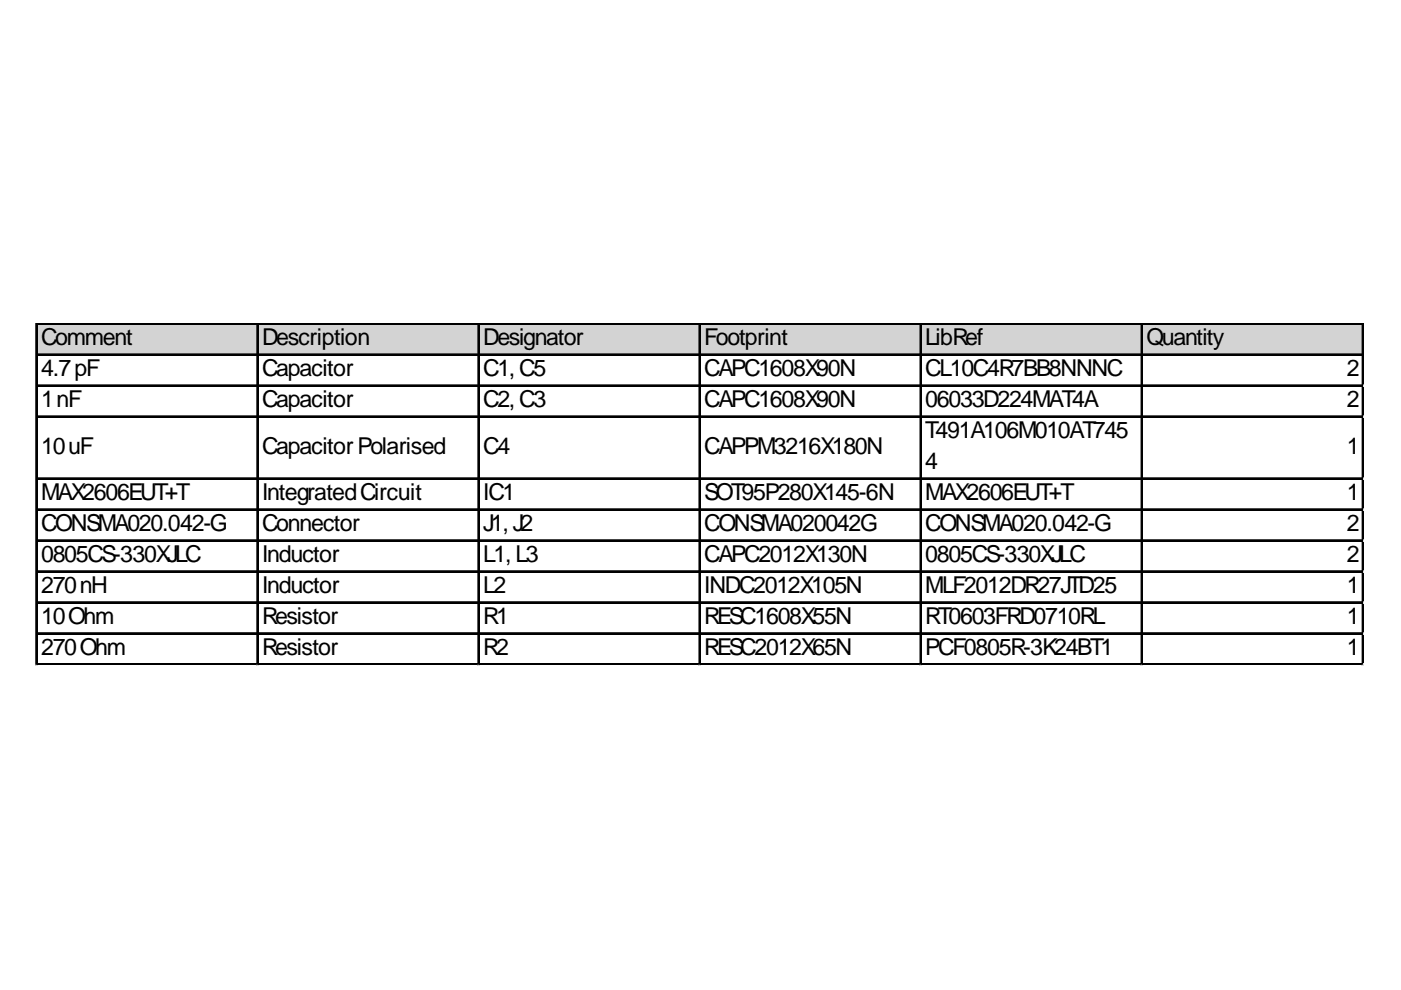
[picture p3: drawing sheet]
<svg xmlns="http://www.w3.org/2000/svg" width="297mm" height="210mm" viewBox="0 0 297 210" stroke-linecap="round" stroke-linejoin="round" font-family="sans-serif">
<defs><g id="words">
<g font-size="4.9">
<text x="8.7" y="73.2">Comment</text>
<text x="55.6" y="73.2">Description</text>
<text x="102.4" y="73.2">Designator</text>
<text x="149.3" y="73.2">Footprint</text>
<text x="196.2" y="73.2">LibRef</text>
<text x="243.1" y="73.2">Quantity</text>
<text x="8.7" y="79.8">4.7pF</text>
<text x="55.6" y="79.8">Capacitor</text>
<text x="102.4" y="79.8">C1,C5</text>
<text x="149.3" y="79.8">CAPC1608X90N</text>
<text x="196.2" y="79.8">CL10C4R7BB8NNNC</text>
<text x="285.5" y="79.8">2</text>
<text x="8.7" y="86.4">1nF</text>
<text x="55.6" y="86.4">Capacitor</text>
<text x="102.4" y="86.4">C2,C3</text>
<text x="149.3" y="86.4">CAPC1608X90N</text>
<text x="196.2" y="86.4">06033D224MAT4A</text>
<text x="285.5" y="86.4">2</text>
<text x="196.2" y="92.9">T491A106M010AT745</text>
<text x="8.7" y="96.2">10uF</text>
<text x="55.6" y="96.2">CapacitorPolarised</text>
<text x="102.4" y="96.2">C4</text>
<text x="149.3" y="96.2">CAPPM3216X180N</text>
<text x="196.2" y="99.5">4</text>
<text x="285.5" y="96.2">1</text>
<text x="8.7" y="106.1">MAX2606EUT+T</text>
<text x="55.6" y="106.1">IntegratedCircuit</text>
<text x="102.4" y="106.1">IC1</text>
<text x="149.3" y="106.1">SOT95P280X145-6N</text>
<text x="196.2" y="106.1">MAX2606EUT+T</text>
<text x="285.5" y="106.1">1</text>
<text x="8.7" y="112.6">CONSMA020.042-G</text>
<text x="55.6" y="112.6">Connector</text>
<text x="102.4" y="112.6">J1,J2</text>
<text x="149.3" y="112.6">CONSMA020042G</text>
<text x="196.2" y="112.6">CONSMA020.042-G</text>
<text x="285.5" y="112.6">2</text>
<text x="8.7" y="119.2">0805CS-330XJLC</text>
<text x="55.6" y="119.2">Inductor</text>
<text x="102.4" y="119.2">L1,L3</text>
<text x="149.3" y="119.2">CAPC2012X130N</text>
<text x="196.2" y="119.2">0805CS-330XJLC</text>
<text x="285.5" y="119.2">2</text>
<text x="8.7" y="125.8">270nH</text>
<text x="55.6" y="125.8">Inductor</text>
<text x="102.4" y="125.8">L2</text>
<text x="149.3" y="125.8">INDC2012X105N</text>
<text x="196.2" y="125.8">MLF2012DR27JTD25</text>
<text x="285.5" y="125.8">1</text>
<text x="8.7" y="132.3">10Ohm</text>
<text x="55.6" y="132.3">Resistor</text>
<text x="102.4" y="132.3">R1</text>
<text x="149.3" y="132.3">RESC1608X55N</text>
<text x="196.2" y="132.3">RT0603FRD0710RL</text>
<text x="285.5" y="132.3">1</text>
<text x="8.7" y="138.9">270Ohm</text>
<text x="55.6" y="138.9">Resistor</text>
<text x="102.4" y="138.9">R2</text>
<text x="149.3" y="138.9">RESC2012X65N</text>
<text x="196.2" y="138.9">PCF0805R-3K24BT1</text>
<text x="285.5" y="138.9">1</text>
</g>
</g></defs>
<path d="M7.8 68.7h281.4v6.6h-281.4z" fill="#d3d3d3"/>
<g fill="none" stroke="#000" stroke-width=".27">
<path d="M7.6 68.5v72.5M7.7 68.5v72.5M7.9 68.5h281.2M7.9 68.6h281.2M7.9 75.1h281.2M7.9 75.2h281.2M54.5 68.8v72.2M54.6 68.8v72.2M101.4 68.8v72.2M101.5 68.8v72.2M148.2 68.8v72.2M148.4 68.8v72.2"/>
<path d="M195.1 68.8v72.2M195.2 68.8v72.2M242 68.8v72.2M242.1 68.8v72.2M288.8 68.8v72.2M289 68.8v72.2M7.9 81.6h281.2M7.9 81.8h281.2M7.9 88.2h281.2M7.9 88.3h281.2M7.9 101.3h281.2M7.9 101.5h281.2"/>
<path d="M7.9 107.9h281.2M7.9 108h281.2M7.9 114.5h281.2M7.9 114.6h281.2M7.9 121h281.2M7.9 121.2h281.2M7.9 127.6h281.2M7.9 127.7h281.2M7.9 134.2h281.2M7.9 134.3h281.2M7.9 140.7h281.2M7.9 140.9h281.2"/>
</g>
<path d="M7.6 141v.1" fill="none" stroke="#e0e0e0" stroke-width=".27"/>
<path d="M7.6 141l.3 .1z" fill="#e0e0e0"/>
<path d="M54.5 141v.1" fill="none" stroke="#e0e0e0" stroke-width=".27"/>
<path d="M54.5 141l.3 .1z" fill="#e0e0e0"/>
<path d="M101.4 141v.1" fill="none" stroke="#e0e0e0" stroke-width=".27"/>
<path d="M101.4 141l.2 .1z" fill="#e0e0e0"/>
<path d="M148.2 141v.1" fill="none" stroke="#e0e0e0" stroke-width=".27"/>
<path d="M148.2 141l.3 .1z" fill="#e0e0e0"/>
<path d="M195.1 141v.1" fill="none" stroke="#e0e0e0" stroke-width=".27"/>
<path d="M195.1 141l.3 .1z" fill="#e0e0e0"/>
<path d="M242 141v.1" fill="none" stroke="#e0e0e0" stroke-width=".27"/>
<path d="M242 141l.2 .1z" fill="#e0e0e0"/>
<path d="M288.8 141v.1" fill="none" stroke="#e0e0e0" stroke-width=".27"/>
<path d="M288.8 141l.3 .1z" fill="#e0e0e0"/>
<path d="M289.1 81.6h.1" fill="none" stroke="#e0e0e0" stroke-width=".27"/>
<path d="M289.1 81.6l.1 .3z" fill="#e0e0e0"/>
<path d="M289.1 88.2h.1" fill="none" stroke="#e0e0e0" stroke-width=".27"/>
<path d="M289.1 88.2l.1 .3z" fill="#e0e0e0"/>
<path d="M289.1 101.3h.1" fill="none" stroke="#e0e0e0" stroke-width=".27"/>
<path d="M289.1 101.3l.1 .3z" fill="#e0e0e0"/>
<path d="M289.1 107.9h.1" fill="none" stroke="#e0e0e0" stroke-width=".27"/>
<path d="M289.1 107.9l.1 .3z" fill="#e0e0e0"/>
<path d="M289.1 114.5h.1" fill="none" stroke="#e0e0e0" stroke-width=".27"/>
<path d="M289.1 114.5l.1 .2z" fill="#e0e0e0"/>
<path d="M289.1 121h.1" fill="none" stroke="#e0e0e0" stroke-width=".27"/>
<path d="M289.1 121l.1 .3z" fill="#e0e0e0"/>
<path d="M289.1 127.6h.1" fill="none" stroke="#e0e0e0" stroke-width=".27"/>
<path d="M289.1 127.6l.1 .3z" fill="#e0e0e0"/>
<path d="M289.1 134.2h.1" fill="none" stroke="#e0e0e0" stroke-width=".27"/>
<path d="M289.1 134.2l.1 .3z" fill="#e0e0e0"/>
<path d="M289.1 140.7h.1" fill="none" stroke="#e0e0e0" stroke-width=".27"/>
<path d="M289.1 140.7l.1 .3z" fill="#e0e0e0"/>
<use href="#words"/>
</svg>
